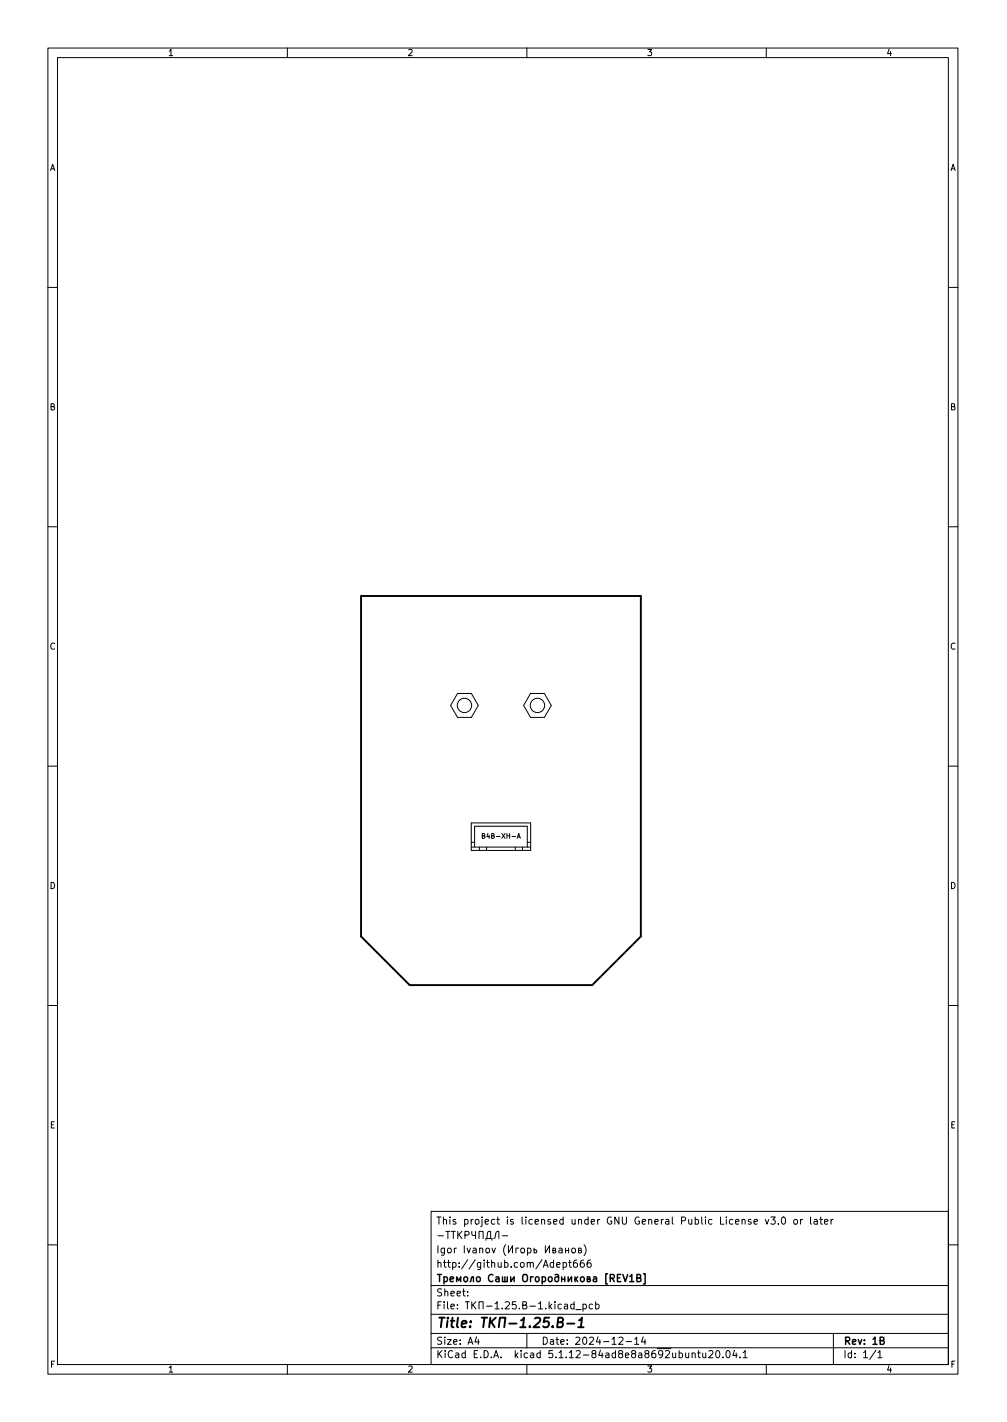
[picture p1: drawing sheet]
<svg xmlns="http://www.w3.org/2000/svg" width="210mm" height="297mm" viewBox="0 0 210 297" stroke-linecap="round" stroke-linejoin="round" font-family="sans-serif">
<defs><g id="words">
<text font-size="2.8" x="91" y="277.3">Title: -1.25.B-1</text>
<g font-size="2.1">
<text x="91" y="255.8">This project is licensed under GNU General Public License v3.0 or later</text>
<text x="91" y="261.8">Igor Ivanov ( )</text>
<text x="91" y="264.8">http://github.com/Adept666</text>
<text x="92.7" y="267.8">[REV1B]</text>
<text x="91" y="273.5">File: -1.25.B-1.kicad_pcb</text>
<text x="91" y="270.8">Sheet:</text>
<text x="91" y="280.9">Size: A4</text>
<text x="113" y="280.9">Date: 2024-12-14</text>
<text x="176" y="280.9">Rev: 1B</text>
<text x="91" y="283.7">KiCad E.D.A. kicad 5.1.12-84ad8e8a8692ubuntu20.04.1</text>
<text x="176" y="283.7">Id: 1/1</text>
</g>
<g font-size="1.8">
<text x="35" y="11.7">1</text>
<text x="85" y="11.7">2</text>
<text x="135" y="11.7">3</text>
<text x="185" y="11.7">4</text>
<text x="10.3" y="35.7">A</text>
<text x="198.4" y="35.7">A</text>
<text x="10.3" y="85.7">B</text>
<text x="198.4" y="85.7">B</text>
<text x="10.3" y="135.7">C</text>
<text x="198.4" y="135.7">C</text>
<text x="10.3" y="185.7">D</text>
<text x="198.4" y="185.7">D</text>
<text x="10.4" y="235.7">E</text>
<text x="198.4" y="235.7">E</text>
<text x="10.4" y="285.7">F</text>
<text x="35" y="286.7">1</text>
<text x="85" y="286.7">2</text>
<text x="135" y="286.7">3</text>
<text x="185" y="286.7">4</text>
<text x="198.5" y="285.7">F</text>
</g>
<text font-size="1.4" x="101.3" y="175.2">B4B-XH-A</text>
</g></defs>
<g fill="none" stroke="#000" stroke-width=".21">
<path d="M10 10h190v277h-190zM12 12h186v273h-186zM60 10v2M110 10v2M160 10v2M10 60h2M198 60h2M10 110h2M198 110h2M95.5 144.9h2.9l1.5 2.5-1.5 2.5h-2.9l-1.4-2.5zM110.8 144.9h2.9l1.4 2.5-1.4 2.5h-2.9l-1.5-2.5zM10 160h2"/>
<path d="M98.4 171.9h12.4v5.7h-12.4zM98.4 176.9h12.4M98.4 175.9h.7M99.1 176.9v-4.3h11v4.3M100.1 176.9v.7M100.7 174.6l.4-.1 .1-.3-.5-.1v1h.4l.2-.3-.3-.2M101.6 176.9v.7M107.6 176.9v.7M108 175.1l.3-1 .3 1M108.1 174.8h.4M109.1 176.9v.7M110.1 175.9h.7"/>
<path d="M198 160h2M10 210h2M198 210h2M90 253h108v32h-108zM91.4 258.1h1.2M93.1 257.2h.8M93.5 257.2v1.5M94.2 257.2h.9M94.7 257.2v1.5M95.6 257.2v1.5M95.8 257.9l.6 .8M96.4 257.2l-.8 .9"/>
<path d="M97.1 258l.7-.1 .1-.2v-.3l-.8-.2v1.5M98.5 257.2l.1 .7 .7 .2M99.3 257.2v1.5M100 258.7v-1.5h.9v1.5M101.4 259.1v-.4h1.3v.4M101.7 258.7l.1-1.2 .3-.3h.3v1.5M103.1 258.7l.3-.2 .1-.9a.51 .51 0 0 1 .7-.4v1.5M104.9 258.1h1.1M157.4 255.2l.8-.1-.1-.3-.4-.1-.3 .2 .1 .7h.6M159.8 254.7l.4 1 .3-1M160.9 254.2h1l-.5 .6 .4 .1v.7l-.2 .1-.7-.1M162.5 255.6v.1"/>
<path d="M163.3 254.4l.2-.2a.8 .8 0 0 1 .5 .8 .8 .8 0 0 1-.5 .7l-.2-.1-.1-.5zM165.9 254.8l.3-.1 .3 .3v.4l-.3 .3-.3-.1-.2-.2zM167.2 254.7v1M167.6 254.7l-.4 .3M169.2 254.2v1.3l.2 .2M170 254.8h.6l.1 .9M170.7 255.1h-.5l-.3 .3 .3 .3 .5-.1M171.2 254.7h.5M171.4 254.2v1.3l.3 .2M172.2 255.2l.7-.1-.1-.3-.4-.1-.2 .2v.7h.6M173.5 254.7v1M173.9 254.7l-.4 .3"/>
<path d="M10 260h2M90 278.5h108M90 274.5h108M90 268.5h108M97.7 270.6v.1M97.7 269.8v.1M99.5 279.2l-.3 1.1h.9M99.9 279.8v1M105.6 260a1.72 1.72 0 0 0 0 2.3M106.2 260.2v1.5l.8-1.5v1.5M108.3 260.7h-.6v1M108.9 260.8l.3-.1 .3 .3v.4l-.3 .3-.3-.1-.2-.2z"/>
<path d="M110 278.5v3M110.2 260.8l.4-.1 .3 .3-.2 .6h-.5M110.2 260.7v1.5M111.5 260.7v1l.5-.1v-.5h-.5M113.9 260.2v1.5l.8-1.5v1.5M114.8 272.8l.4 .6M115.2 272.4l-.5 .6M115.4 261.2l.5-.1v-.3l-.5-.1v1h.5l.2-.3-.3-.2M115.9 271.9v.2M115.9 272.4v1M116.2 264.2l.7-.1v-.3l-.5-.1-.2 .2 .1 .7h.6M116.7 260.8h.6l.1 .9"/>
<path d="M117.2 272.5l-.4-.1-.3 .3 .2 .6h.5M117.4 261.1h-.5l-.2 .3 .2 .3 .5-.1M117.6 263.8l.4-.1 .3 .3-.1 .6h-.6M117.6 263.7v1.5M117.9 272.5h.5l.1 .9M118.1 261.2h.6M118.1 260.7v1M118.5 272.8h-.5l-.2 .3 .2 .3 .5-.1M118.7 263.7h.6M118.7 260.7v1M118.9 263.2v1.3l.4 .2M119.5 260.8l.4-.1 .3 .3v.4l-.3 .3-.4-.1-.1-.2z"/>
<path d="M119.9 272.5l-.5-.1-.2 .3 .1 .6h.6M119.9 271.9v1.5M120.2 273.6h1.2M120.4 263.2l-.4 .1a1.01 1.01 0 0 0 0 1.4l.5-.1 .1-.5-.3-.3h-.3l-.3 .3M120.8 261.2l.5-.1v-.3l-.5-.1v1h.4l.2-.3-.2-.2M121.7 272.5l.5-.1 .2 .3-.1 .6h-.6M121.7 272.4v1.5M121.9 263.2l-.5 .1a1.01 1.01 0 0 0 0 1.4l.5-.1 .1-.5-.3-.3h-.3l-.2 .3M121.9 260a1.72 1.72 0 0 1 0 2.3M123.3 263.2l-.4 .1a1.01 1.01 0 0 0 0 1.4l.5-.1v-.5l-.2-.3h-.3l-.3 .3M123.7 272.5l-.4-.1-.3 .3 .2 .6h.5M124.4 272.5l.4-.1 .3 .3-.2 .6h-.5"/>
<path d="M124.4 271.9v1.5M129.2 279.5l.6-.2 .3 .4-.9 1.1h.9M132.5 279.7l.4-.4v1.5M134.3 279.2l-.4 1.1h1M134.7 279.8v1M174 278.5v6.5M198 260h2M60 285v2M90 281.5h108M110 285v2M130.7 280.2h1.2M132.5 280.8h.9"/>
<path d="M144.5 282.8l.2-.2 .4 .1 .1 .9M144.5 282.6v1M145.7 282.6h.5M145.9 282.1v1.3l.3 .2M146.7 282.6l.1 .9 .4 .1 .2-.1M147.4 282.6v1M148 282.3l.6-.2 .3 .4-1 1.1h1M149.6 282.3l.2-.2a.8 .8 0 0 1 .5 .8 .8 .8 0 0 1-.5 .7l-.2-.1-.2-.5zM150.9 283.5v.1M151.8 282.2l.1-.1a.8 .8 0 0 1 .6 .8 .8 .8 0 0 1-.6 .7 1 1 0 0 1-.1-1.4zM153.4 282l-.4 1.1h.9M153.7 282.6v1"/>
<path d="M154.5 283.5v.1M155.2 282.5l.4-.4v1.5M155.2 283.6h.8M160 285v2M182.9 282l-1.3 2M183.3 282.5l.4-.4v1.5M183.3 283.6h.9"/>
<circle cx="97" cy="147.4" r="1.5"/>
<circle cx="112.2" cy="147.4" r="1.5"/>
</g>
<g fill="none" stroke="#000" stroke-width=".3">
<path d="M91.3 266.2h.9M91.8 266.2v1.5M102.9 266.4a.71 .71 0 0 0-1 .5 .71 .71 0 0 0 .7 .8l.3-.1M103.6 266.8h.5l.1 .9M104.2 267.1h-.5l-.2 .3 .2 .3 .5-.1M104.9 266.7v1h1v-1M105.4 266.7v1M106.6 266.7v1l.7-1v1M109.3 266.3l.2-.1a.5 .5 0 0 1 .6 .5v.5a.5 .5 0 0 1-.5 .5 .5 .5 0 0 1-.5-.5v-.5zM111.3 266.7h-.5v1M111.8 266.9l.3-.2 .4 .2 .1 .5-.2 .2-.3 .1-.3-.1zM113.2 266.8l.4-.1 .3 .3-.1 .6h-.6"/>
<path d="M113.2 266.7v1.5M114.6 266.8l.4-.1 .3 .3v.4l-.3 .3-.4-.1-.1-.2zM115.9 266.3l.4-.1 .3 .3v1.1l-.3 .1-.3-.1-.2-.2 .1-.5 .2-.2 .5 .2M117.3 267.2h.6M117.3 266.7v1M117.9 266.7v1M118.6 266.7v1l.7-1v1M120.1 266.7v1M120.2 267.1l.4 .6M120.6 266.7l-.5 .6M121.3 266.9l.2-.2 .4 .2 .1 .5-.2 .2-.3 .1-.2-.1zM122.6 267.2l.5-.1v-.3l-.5-.1v1h.5l.2-.3-.3-.2"/>
<path d="M123.9 266.8h.6l.1 .9M124.6 267.1h-.5l-.3 .3 .3 .3 .5-.1M126.8 266.1h-.3v2.1h.3M127.4 267l.7-.1 .2-.2-.1-.3-.8-.2v1.5M127.8 267l.5 .7M128.9 266.9h.5M129.6 266.2h-.7v1.5h.7M130.1 266.2l.5 1.5 .5-1.5M131.5 266.6l.4-.4v1.5M131.5 267.7h.8M133 266.9h.6l.2-.3-.1-.2-.7-.2v1.5h.6l.2-.1v-.4l-.3-.3M134.3 266.1h.4v2.1h-.4"/>
<path d="M183.8 280h.6l.2-.3-.1-.2-.7-.2v1.5h.5l.3-.1v-.4l-.3-.3"/>
</g>
<path d="M75.4 124.5h58.4v71.1l-10.2 10.2h-38.1l-10.1-10.2zM111.7 275.4l.3-.2h.5l.2 .2 .1 .4-.1 .3-1.3 1.1h1.2M114.7 275.2h-1l-.2 1 .3-.2 .7 .1 .1 .3-.2 .7-.3 .1h-.4l-.3-.1M115.4 277.1v.1M116.5 276.2h.6l.3-.2 .2-.4-.2-.3-.8-.1-.3 2h.8l.3-.1a.53 .53 0 0 0 0-.8l-.3-.1M118.4 276.5h1.5M120.7 277.2h1.2M120.9 275.8l.6-.6-.2 2" fill="none" stroke="#000" stroke-width=".4"/>
<use href="#words"/>
</svg>
